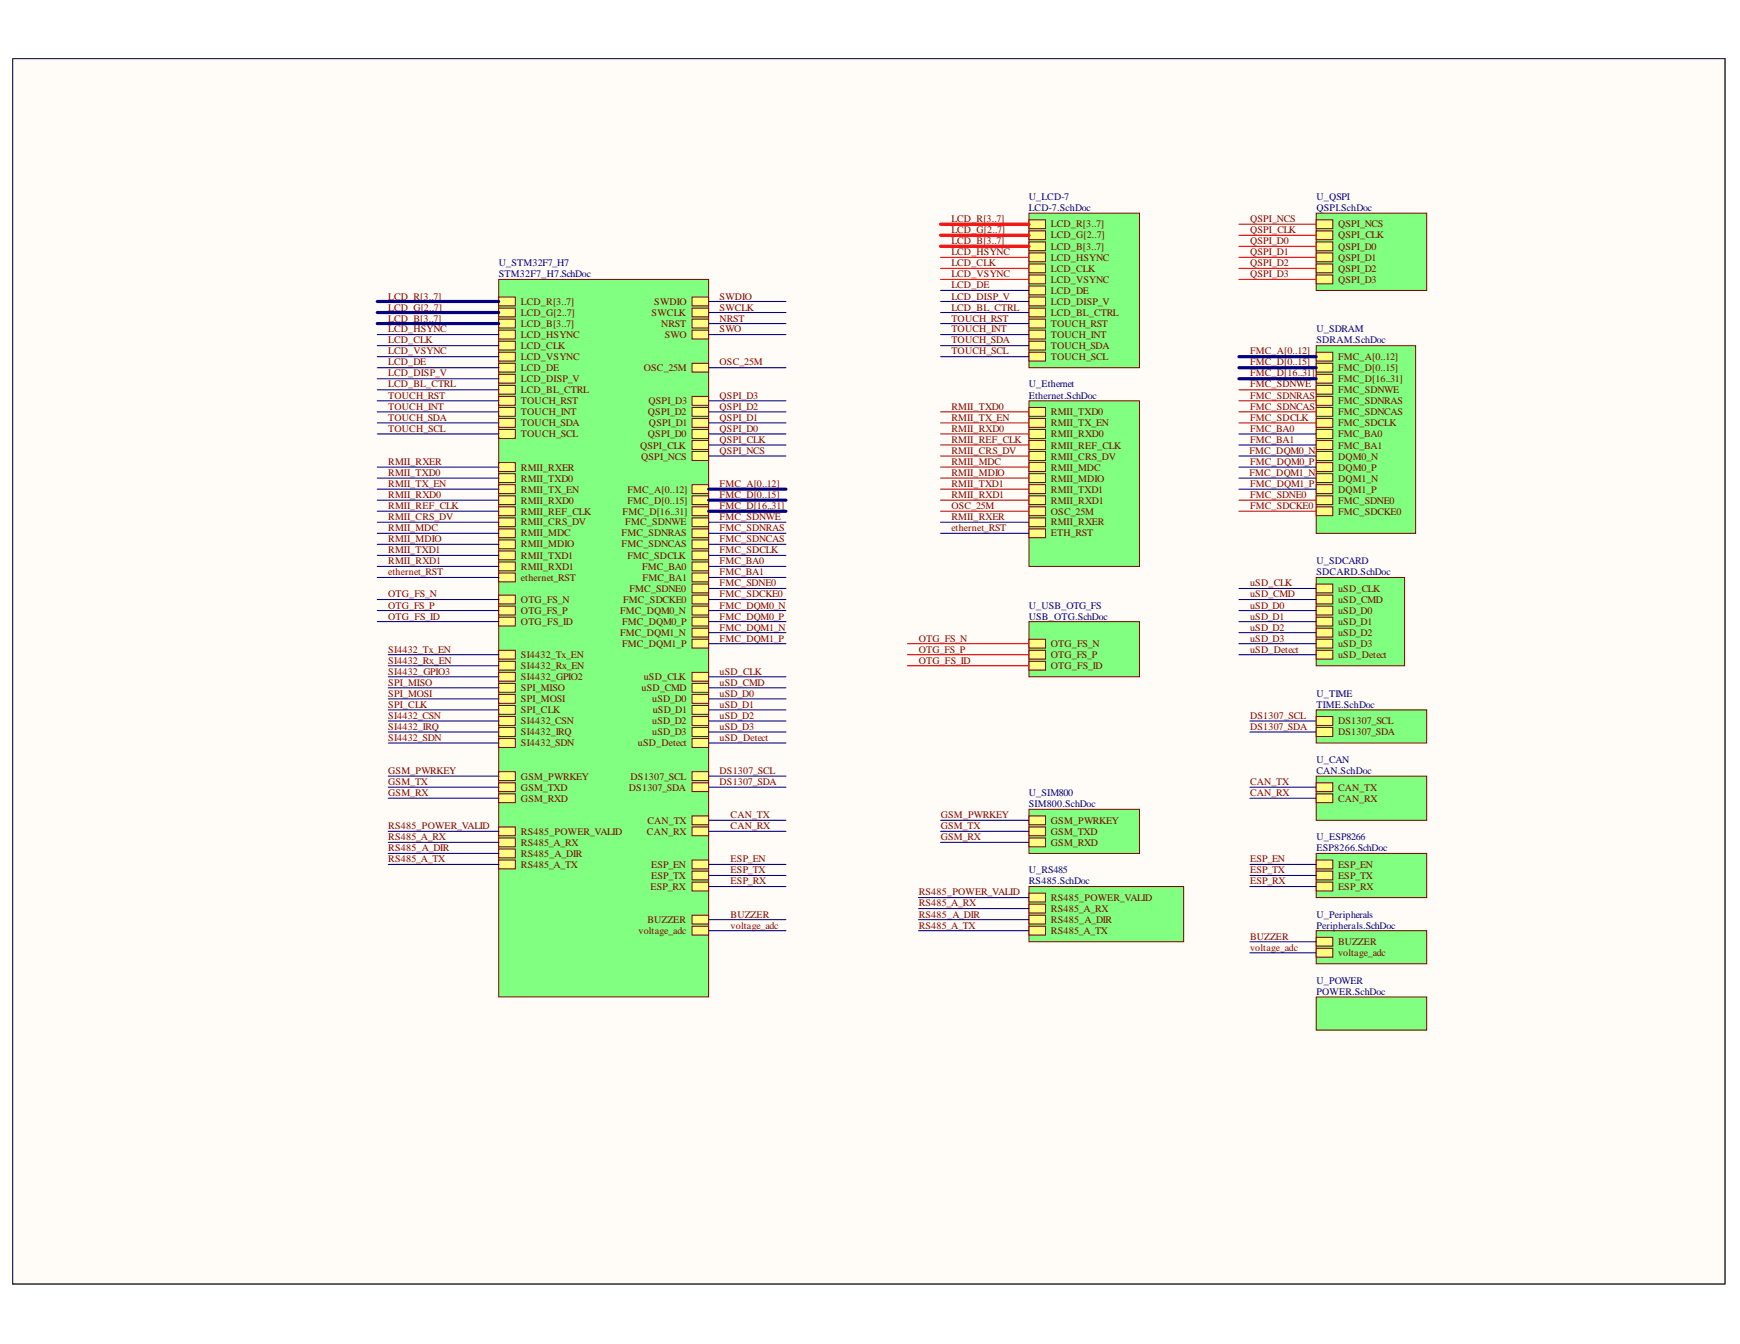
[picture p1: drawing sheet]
<svg xmlns="http://www.w3.org/2000/svg" width="279mm" height="216mm" viewBox="0 0 279 216" stroke-linecap="round" stroke-linejoin="round" font-family="sans-serif">
<defs><g id="words">
<g font-size="1.6" fill="#800000">
<text x="152.8" y="35.7">LCD_R[3..7]</text>
<text x="200.7" y="35.7">QSPI_NCS</text>
<text x="152.8" y="37.5">LCD_G[2..7]</text>
<text x="152.8" y="39.2">LCD_B[3..7]</text>
<text x="152.8" y="41">LCD_HSYNC</text>
<text x="168.7" y="36.5">LCD_R[3..7]</text>
<text x="168.7" y="40.1">LCD_B[3..7]</text>
<text x="168.7" y="38.3">LCD_G[2..7]</text>
<text x="168.7" y="41.9">LCD_HSYNC</text>
<text x="200.7" y="39.2">QSPI_D0</text>
<text x="200.7" y="41">QSPI_D1</text>
<text x="200.7" y="37.5">QSPI_CLK</text>
<text x="214.8" y="40.1">QSPI_D0</text>
<text x="214.8" y="41.9">QSPI_D1</text>
<text x="214.8" y="38.3">QSPI_CLK</text>
<text x="214.8" y="36.5">QSPI_NCS</text>
<text x="152.8" y="44.6">LCD_VSYNC</text>
<text x="152.8" y="42.8">LCD_CLK</text>
<text x="152.8" y="46.3">LCD_DE</text>
<text x="168.7" y="43.6">LCD_CLK</text>
<text x="168.7" y="45.4">LCD_VSYNC</text>
<text x="168.7" y="47.2">LCD_DE</text>
<text x="200.7" y="42.8">QSPI_D2</text>
<text x="200.7" y="44.6">QSPI_D3</text>
<text x="214.8" y="45.4">QSPI_D3</text>
<text x="214.8" y="43.6">QSPI_D2</text>
<text x="62.3" y="48.1">LCD_R[3..7]</text>
<text x="62.3" y="53.4">LCD_HSYNC</text>
<text x="62.3" y="49.9">LCD_G[2..7]</text>
<text x="62.3" y="51.7">LCD_B[3..7]</text>
<text x="83.7" y="49">LCD_R[3..7]</text>
<text x="83.7" y="52.5">LCD_B[3..7]</text>
<text x="83.7" y="50.7">LCD_G[2..7]</text>
<text x="104.6" y="50.7">SWCLK</text>
<text x="105.1" y="49">SWDIO</text>
<text x="106.2" y="52.5">NRST</text>
<text x="115.5" y="51.7">NRST</text>
<text x="115.5" y="49.9">SWCLK</text>
<text x="115.5" y="48.1">SWDIO</text>
<text x="115.5" y="53.4">SWO</text>
<text x="152.8" y="49.9">LCD_BL_CTRL</text>
<text x="152.8" y="53.4">TOUCH_INT</text>
<text x="152.8" y="48.1">LCD_DISP_V</text>
<text x="152.8" y="51.7">TOUCH_RST</text>
<text x="168.7" y="50.7">LCD_BL_CTRL</text>
<text x="168.7" y="49">LCD_DISP_V</text>
<text x="168.7" y="52.5">TOUCH_RST</text>
<text x="62.3" y="56.9">LCD_VSYNC</text>
<text x="62.3" y="55.1">LCD_CLK</text>
<text x="62.3" y="58.7">LCD_DE</text>
<text x="83.7" y="54.3">LCD_HSYNC</text>
<text x="83.7" y="56.1">LCD_CLK</text>
<text x="83.7" y="57.8">LCD_VSYNC</text>
<text x="83.7" y="59.6">LCD_DE</text>
<text x="103.4" y="59.6">OSC_25M</text>
<text x="106.7" y="54.3">SWO</text>
<text x="115.5" y="58.7">OSC_25M</text>
<text x="152.8" y="55.1">TOUCH_SDA</text>
<text x="152.8" y="56.9">TOUCH_SCL</text>
<text x="168.7" y="54.3">TOUCH_INT</text>
<text x="168.7" y="56.1">TOUCH_SDA</text>
<text x="168.7" y="57.8">TOUCH_SCL</text>
<text x="200.7" y="58.7">FMC_D[0..15]</text>
<text x="200.7" y="56.9">FMC_A[0..12]</text>
<text x="214.8" y="57.8">FMC_A[0..12]</text>
<text x="214.8" y="59.6">FMC_D[0..15]</text>
<text x="62.3" y="60.5">LCD_DISP_V</text>
<text x="62.3" y="62.2">LCD_BL_CTRL</text>
<text x="62.3" y="65.8">TOUCH_INT</text>
<text x="62.3" y="64">TOUCH_RST</text>
<text x="83.7" y="63.2">LCD_BL_CTRL</text>
<text x="83.7" y="61.4">LCD_DISP_V</text>
<text x="83.7" y="64.9">TOUCH_RST</text>
<text x="104.1" y="64.9">QSPI_D3</text>
<text x="115.5" y="65.8">QSPI_D2</text>
<text x="115.5" y="64">QSPI_D3</text>
<text x="152.8" y="65.8">RMII_TXD0</text>
<text x="200.7" y="64">FMC_SDNRAS</text>
<text x="200.7" y="65.8">FMC_SDNCAS</text>
<text x="200.7" y="62.2">FMC_SDNWE</text>
<text x="200.7" y="60.5">FMC_D[16..31]</text>
<text x="214.8" y="63.2">FMC_SDNWE</text>
<text x="214.8" y="64.9">FMC_SDNRAS</text>
<text x="214.8" y="61.4">FMC_D[16..31]</text>
<text x="62.3" y="67.6">TOUCH_SDA</text>
<text x="62.3" y="69.3">TOUCH_SCL</text>
<text x="83.7" y="66.7">TOUCH_INT</text>
<text x="83.7" y="68.5">TOUCH_SDA</text>
<text x="83.7" y="70.3">TOUCH_SCL</text>
<text x="104" y="70.3">QSPI_D0</text>
<text x="104" y="66.7">QSPI_D2</text>
<text x="104.2" y="68.5">QSPI_D1</text>
<text x="115.5" y="69.3">QSPI_D0</text>
<text x="115.5" y="67.6">QSPI_D1</text>
<text x="115.5" y="71.1">QSPI_CLK</text>
<text x="152.8" y="69.3">RMII_RXD0</text>
<text x="152.8" y="71.1">RMII_REF_CLK</text>
<text x="152.8" y="67.6">RMII_TX_EN</text>
<text x="168.7" y="66.7">RMII_TXD0</text>
<text x="168.7" y="68.5">RMII_TX_EN</text>
<text x="168.7" y="70.3">RMII_RXD0</text>
<text x="200.7" y="71.1">FMC_BA1</text>
<text x="200.7" y="69.3">FMC_BA0</text>
<text x="200.7" y="67.6">FMC_SDCLK</text>
<text x="214.8" y="66.7">FMC_SDNCAS</text>
<text x="214.8" y="68.5">FMC_SDCLK</text>
<text x="214.8" y="70.3">FMC_BA0</text>
<text x="62.3" y="76.4">RMII_TXD0</text>
<text x="62.3" y="74.7">RMII_RXER</text>
<text x="83.7" y="77.4">RMII_TXD0</text>
<text x="83.7" y="75.6">RMII_RXER</text>
<text x="102.8" y="72.1">QSPI_CLK</text>
<text x="102.9" y="73.8">QSPI_NCS</text>
<text x="115.5" y="72.9">QSPI_NCS</text>
<text x="152.8" y="76.4">RMII_MDIO</text>
<text x="152.8" y="74.7">RMII_MDC</text>
<text x="152.8" y="72.9">RMII_CRS_DV</text>
<text x="168.7" y="72.1">RMII_REF_CLK</text>
<text x="168.7" y="73.8">RMII_CRS_DV</text>
<text x="168.7" y="75.6">RMII_MDC</text>
<text x="168.7" y="77.4">RMII_MDIO</text>
<text x="200.6" y="72.9">FMC_DQM0_N</text>
<text x="200.6" y="76.4">FMC_DQM1_N</text>
<text x="200.7" y="74.7">FMC_DQM0_P</text>
<text x="214.8" y="72.1">FMC_BA1</text>
<text x="214.8" y="73.8">DQM0_N</text>
<text x="214.8" y="75.6">DQM0_P</text>
<text x="214.8" y="77.4">DQM1_N</text>
<text x="62.3" y="80">RMII_RXD0</text>
<text x="62.3" y="83.6">RMII_CRS_DV</text>
<text x="62.3" y="81.8">RMII_REF_CLK</text>
<text x="62.3" y="78.2">RMII_TX_EN</text>
<text x="83.7" y="79.2">RMII_TX_EN</text>
<text x="83.7" y="80.9">RMII_RXD0</text>
<text x="83.7" y="82.7">RMII_REF_CLK</text>
<text x="100" y="82.7">FMC_D[16..31]</text>
<text x="100.7" y="79.2">FMC_A[0..12]</text>
<text x="100.7" y="80.9">FMC_D[0..15]</text>
<text x="115.5" y="80">FMC_D[0..15]</text>
<text x="115.5" y="81.8">FMC_D[16..31]</text>
<text x="115.5" y="83.6">FMC_SDNWE</text>
<text x="115.5" y="78.2">FMC_A[0..12]</text>
<text x="152.8" y="81.8">OSC_25M</text>
<text x="152.8" y="83.6">RMII_RXER</text>
<text x="152.8" y="80">RMII_RXD1</text>
<text x="152.8" y="78.2">RMII_TXD1</text>
<text x="168.7" y="79.2">RMII_TXD1</text>
<text x="168.7" y="80.9">RMII_RXD1</text>
<text x="168.7" y="82.7">OSC_25M</text>
<text x="200.7" y="81.8">FMC_SDCKE0</text>
<text x="200.7" y="80">FMC_SDNE0</text>
<text x="200.7" y="78.2">FMC_DQM1_P</text>
<text x="214.8" y="80.9">FMC_SDNE0</text>
<text x="214.8" y="82.7">FMC_SDCKE0</text>
<text x="214.8" y="79.2">DQM1_P</text>
<text x="62.3" y="87.1">RMII_MDIO</text>
<text x="62.3" y="85.3">RMII_MDC</text>
<text x="62.3" y="88.9">RMII_TXD1</text>
<text x="83.7" y="84.4">RMII_CRS_DV</text>
<text x="83.7" y="86.2">RMII_MDC</text>
<text x="83.7" y="87.9">RMII_MDIO</text>
<text x="83.7" y="89.7">RMII_TXD1</text>
<text x="99.8" y="86.2">FMC_SDNRAS</text>
<text x="99.8" y="87.9">FMC_SDNCAS</text>
<text x="100.4" y="84.4">FMC_SDNWE</text>
<text x="100.7" y="89.7">FMC_SDCLK</text>
<text x="115.5" y="85.3">FMC_SDNRAS</text>
<text x="115.5" y="87.1">FMC_SDNCAS</text>
<text x="115.5" y="88.9">FMC_SDCLK</text>
<text x="152.8" y="85.3">ethernet_RST</text>
<text x="168.7" y="84.4">RMII_RXER</text>
<text x="168.7" y="86.2">ETH_RST</text>
<text x="62.3" y="90.7">RMII_RXD1</text>
<text x="62.3" y="96">OTG_FS_N</text>
<text x="62.3" y="92.4">ethernet_RST</text>
<text x="83.7" y="91.5">RMII_RXD1</text>
<text x="83.7" y="93.3">ethernet_RST</text>
<text x="101.1" y="95.1">FMC_SDNE0</text>
<text x="103.1" y="91.5">FMC_BA0</text>
<text x="103.2" y="93.3">FMC_BA1</text>
<text x="115.5" y="96">FMC_SDCKE0</text>
<text x="115.5" y="90.7">FMC_BA0</text>
<text x="115.5" y="92.4">FMC_BA1</text>
<text x="115.5" y="94.2">FMC_SDNE0</text>
<text x="200.7" y="94.2">uSD_CLK</text>
<text x="200.7" y="96">uSD_CMD</text>
<text x="214.8" y="95.1">uSD_CLK</text>
<text x="62.3" y="97.8">OTG_FS_P</text>
<text x="62.3" y="99.5">OTG_FS_ID</text>
<text x="83.7" y="96.8">OTG_FS_N</text>
<text x="83.7" y="98.6">OTG_FS_P</text>
<text x="83.7" y="100.4">OTG_FS_ID</text>
<text x="99.6" y="98.6">FMC_DQM0_N</text>
<text x="99.9" y="100.4">FMC_DQM0_P</text>
<text x="100.1" y="96.8">FMC_SDCKE0</text>
<text x="115.5" y="99.5">FMC_DQM0_P</text>
<text x="115.5" y="97.8">FMC_DQM0_N</text>
<text x="115.5" y="101.3">FMC_DQM1_N</text>
<text x="200.7" y="97.8">uSD_D0</text>
<text x="200.7" y="99.5">uSD_D1</text>
<text x="200.7" y="101.3">uSD_D2</text>
<text x="214.8" y="96.8">uSD_CMD</text>
<text x="214.8" y="98.6">uSD_D0</text>
<text x="214.8" y="100.4">uSD_D1</text>
<text x="62.3" y="104.9">SI4432_Tx_EN</text>
<text x="62.3" y="106.6">SI4432_Rx_EN</text>
<text x="83.7" y="107.5">SI4432_Rx_EN</text>
<text x="83.7" y="105.7">SI4432_Tx_EN</text>
<text x="99.6" y="102.2">FMC_DQM1_N</text>
<text x="99.9" y="103.9">FMC_DQM1_P</text>
<text x="115.5" y="103.1">FMC_DQM1_P</text>
<text x="147.5" y="103.1">OTG_FS_N</text>
<text x="147.5" y="104.9">OTG_FS_P</text>
<text x="147.5" y="106.6">OTG_FS_ID</text>
<text x="168.7" y="103.9">OTG_FS_N</text>
<text x="168.7" y="105.7">OTG_FS_P</text>
<text x="168.7" y="107.5">OTG_FS_ID</text>
<text x="200.7" y="103.1">uSD_D3</text>
<text x="200.7" y="104.9">uSD_Detect</text>
<text x="214.8" y="102.2">uSD_D2</text>
<text x="214.8" y="103.9">uSD_D3</text>
<text x="214.8" y="105.7">uSD_Detect</text>
<text x="62.3" y="108.4">SI4432_GPIO3</text>
<text x="62.3" y="110.2">SPI_MISO</text>
<text x="62.3" y="113.7">SPI_CLK</text>
<text x="62.3" y="112">SPI_MOSI</text>
<text x="83.7" y="112.8">SPI_MOSI</text>
<text x="83.7" y="111">SPI_MISO</text>
<text x="83.7" y="109.3">SI4432_GPIO2</text>
<text x="103" y="111">uSD_CMD</text>
<text x="103.4" y="109.3">uSD_CLK</text>
<text x="104.7" y="112.8">uSD_D0</text>
<text x="115.5" y="113.7">uSD_D1</text>
<text x="115.5" y="112">uSD_D0</text>
<text x="115.5" y="108.4">uSD_CLK</text>
<text x="115.5" y="110.2">uSD_CMD</text>
<text x="62.3" y="115.4">SI4432_CSN</text>
<text x="62.3" y="117.2">SI4432_IRQ</text>
<text x="62.3" y="119">SI4432_SDN</text>
<text x="83.7" y="119.9">SI4432_SDN</text>
<text x="83.7" y="116.4">SI4432_CSN</text>
<text x="83.7" y="118.1">SI4432_IRQ</text>
<text x="83.7" y="114.6">SPI_CLK</text>
<text x="102.4" y="119.9">uSD_Detect</text>
<text x="104.7" y="116.4">uSD_D2</text>
<text x="104.7" y="118.1">uSD_D3</text>
<text x="104.8" y="114.6">uSD_D1</text>
<text x="115.5" y="115.4">uSD_D2</text>
<text x="115.5" y="117.2">uSD_D3</text>
<text x="115.5" y="119">uSD_Detect</text>
<text x="200.7" y="115.4">DS1307_SCL</text>
<text x="200.7" y="117.2">DS1307_SDA</text>
<text x="214.8" y="116.4">DS1307_SCL</text>
<text x="214.8" y="118.1">DS1307_SDA</text>
<text x="62.3" y="124.3">GSM_PWRKEY</text>
<text x="83.7" y="125.2">GSM_PWRKEY</text>
<text x="101.2" y="125.2">DS1307_SCL</text>
<text x="115.5" y="124.3">DS1307_SCL</text>
<text x="62.3" y="126.1">GSM_TX</text>
<text x="62.3" y="127.9">GSM_RX</text>
<text x="83.7" y="128.8">GSM_RXD</text>
<text x="83.7" y="127">GSM_TXD</text>
<text x="101" y="127">DS1307_SDA</text>
<text x="115.5" y="126.1">DS1307_SDA</text>
<text x="117.3" y="131.4">CAN_TX</text>
<text x="151.1" y="131.4">GSM_PWRKEY</text>
<text x="200.7" y="126.1">CAN_TX</text>
<text x="200.7" y="127.9">CAN_RX</text>
<text x="214.8" y="127">CAN_TX</text>
<text x="214.8" y="128.8">CAN_RX</text>
<text x="62.3" y="133.2">RS485_POWER_VALID</text>
<text x="62.3" y="135">RS485_A_RX</text>
<text x="62.3" y="136.7">RS485_A_DIR</text>
<text x="83.7" y="137.7">RS485_A_DIR</text>
<text x="83.7" y="135.9">RS485_A_RX</text>
<text x="83.7" y="134.1">RS485_POWER_VALID</text>
<text x="103.9" y="134.1">CAN_RX</text>
<text x="104" y="132.3">CAN_TX</text>
<text x="117.3" y="133.2">CAN_RX</text>
<text x="151.1" y="133.2">GSM_TX</text>
<text x="151.1" y="135">GSM_RX</text>
<text x="168.7" y="132.3">GSM_PWRKEY</text>
<text x="168.7" y="134.1">GSM_TXD</text>
<text x="168.7" y="135.9">GSM_RXD</text>
<text x="62.3" y="138.5">RS485_A_TX</text>
<text x="83.7" y="139.4">RS485_A_TX</text>
<text x="104.5" y="142.9">ESP_RX</text>
<text x="104.5" y="139.4">ESP_EN</text>
<text x="104.5" y="141.2">ESP_TX</text>
<text x="117.3" y="138.5">ESP_EN</text>
<text x="117.3" y="140.3">ESP_TX</text>
<text x="117.3" y="142.1">ESP_RX</text>
<text x="147.5" y="143.8">RS485_POWER_VALID</text>
<text x="200.7" y="138.5">ESP_EN</text>
<text x="200.7" y="140.3">ESP_TX</text>
<text x="200.7" y="142.1">ESP_RX</text>
<text x="214.8" y="139.4">ESP_EN</text>
<text x="214.8" y="141.2">ESP_TX</text>
<text x="214.8" y="142.9">ESP_RX</text>
<text x="104" y="148.2">BUZZER</text>
<text x="117.3" y="147.4">BUZZER</text>
<text x="117.3" y="149.2">voltage_adc</text>
<text x="147.5" y="145.6">RS485_A_RX</text>
<text x="147.5" y="147.4">RS485_A_DIR</text>
<text x="147.5" y="149.2">RS485_A_TX</text>
<text x="168.7" y="144.7">RS485_POWER_VALID</text>
<text x="168.7" y="146.5">RS485_A_RX</text>
<text x="168.7" y="148.2">RS485_A_DIR</text>
<text x="102.5" y="150">voltage_adc</text>
<text x="168.7" y="150">RS485_A_TX</text>
<text x="200.7" y="150.9">BUZZER</text>
<text x="200.7" y="152.7">voltage_adc</text>
<text x="214.8" y="151.8">BUZZER</text>
<text x="214.8" y="153.6">voltage_adc</text>
</g>
<g font-size="1.6" fill="#000080">
<text x="165.2" y="32.1">U_LCD-7</text>
<text x="165.2" y="33.9">LCD-7.SchDoc</text>
<text x="211.4" y="32.1">U_QSPI</text>
<text x="211.4" y="33.9">QSPI.SchDoc</text>
<text x="80.1" y="42.8">U_STM32F7_H7</text>
<text x="80.1" y="44.6">STM32F7_H7.SchDoc</text>
<text x="211.4" y="53.4">U_SDRAM</text>
<text x="211.4" y="55.1">SDRAM.SchDoc</text>
<text x="165.2" y="62.2">U_Ethernet</text>
<text x="165.2" y="64">Ethernet.SchDoc</text>
<text x="211.4" y="90.7">U_SDCARD</text>
<text x="211.4" y="92.4">SDCARD.SchDoc</text>
<text x="165.2" y="97.8">U_USB_OTG_FS</text>
<text x="165.2" y="99.5">USB_OTG.SchDoc</text>
<text x="211.4" y="112">U_TIME</text>
<text x="211.4" y="113.7">TIME.SchDoc</text>
<text x="211.4" y="122.5">U_CAN</text>
<text x="211.4" y="124.3">CAN.SchDoc</text>
<text x="165.2" y="127.9">U_SIM800</text>
<text x="165.2" y="129.6">SIM800.SchDoc</text>
<text x="211.4" y="135">U_ESP8266</text>
<text x="211.4" y="136.7">ESP8266.SchDoc</text>
<text x="165.2" y="140.3">U_RS485</text>
<text x="165.2" y="142.1">RS485.SchDoc</text>
<text x="211.4" y="147.4">U_Peripherals</text>
<text x="211.4" y="149.2">Peripherals.SchDoc</text>
<text x="211.4" y="158">U_POWER</text>
<text x="211.4" y="159.8">POWER.SchDoc</text>
</g>
</g></defs>
<path d="M2 9.4h275v196.8h-275z" fill-rule="evenodd" fill="#fffcf8"/>
<path d="M2 9.4h275v196.8h-275z" fill="none" stroke="#000" stroke-width=".16"/>
<path d="M2 9.4h275v196.8h-275z" fill-rule="evenodd" fill="#fffcf8"/>
<path d="M2 9.4h275v196.8h-275z" fill="none" stroke="#000" stroke-width=".16"/>
<path d="M165.2 99.9h17.8v8.8h-17.8z" fill-rule="evenodd" fill="#80ff80"/>
<path d="M165.2 99.9h17.8v8.8h-17.8z" fill="none" stroke="#800000" stroke-width=".16"/>
<path d="M165.2 102.7h2.7v1.4h-2.7z" fill-rule="evenodd" fill="#ffff80"/>
<path d="M165.2 102.7h2.7v1.4h-2.7z" fill="none" stroke="#800000" stroke-width=".16"/>
<path d="M165.2 104.5h2.7v1.4h-2.7z" fill-rule="evenodd" fill="#ffff80"/>
<path d="M165.2 104.5h2.7v1.4h-2.7z" fill="none" stroke="#800000" stroke-width=".16"/>
<path d="M165.2 106.2h2.7v1.5h-2.7z" fill-rule="evenodd" fill="#ffff80"/>
<path d="M165.2 106.2h2.7v1.5h-2.7z" fill="none" stroke="#800000" stroke-width=".16"/>
<path d="M211.3 92.8h14.2v14.2h-14.2z" fill-rule="evenodd" fill="#80ff80"/>
<path d="M211.3 92.8h14.2v14.2h-14.2z" fill="none" stroke="#800000" stroke-width=".16"/>
<path d="M211.3 93.8h2.7v1.4h-2.7z" fill-rule="evenodd" fill="#ffff80"/>
<path d="M211.3 93.8h2.7v1.4h-2.7z" fill="none" stroke="#800000" stroke-width=".16"/>
<path d="M211.3 95.6h2.7v1.4h-2.7z" fill-rule="evenodd" fill="#ffff80"/>
<path d="M211.3 95.6h2.7v1.4h-2.7z" fill="none" stroke="#800000" stroke-width=".16"/>
<path d="M211.3 97.4h2.7v1.4h-2.7z" fill-rule="evenodd" fill="#ffff80"/>
<path d="M211.3 97.4h2.7v1.4h-2.7z" fill="none" stroke="#800000" stroke-width=".16"/>
<path d="M211.3 99.2h2.7v1.4h-2.7z" fill-rule="evenodd" fill="#ffff80"/>
<path d="M211.3 99.2h2.7v1.4h-2.7z" fill="none" stroke="#800000" stroke-width=".16"/>
<path d="M211.3 100.9h2.7v1.4h-2.7z" fill-rule="evenodd" fill="#ffff80"/>
<path d="M211.3 100.9h2.7v1.4h-2.7z" fill="none" stroke="#800000" stroke-width=".16"/>
<path d="M211.3 102.7h2.7v1.4h-2.7z" fill-rule="evenodd" fill="#ffff80"/>
<path d="M211.3 102.7h2.7v1.4h-2.7z" fill="none" stroke="#800000" stroke-width=".16"/>
<path d="M211.3 104.5h2.7v1.4h-2.7z" fill-rule="evenodd" fill="#ffff80"/>
<path d="M211.3 104.5h2.7v1.4h-2.7z" fill="none" stroke="#800000" stroke-width=".16"/>
<path d="M211.3 34.2h17.8v12.5h-17.8z" fill-rule="evenodd" fill="#80ff80"/>
<path d="M211.3 34.2h17.8v12.5h-17.8z" fill="none" stroke="#800000" stroke-width=".16"/>
<path d="M211.3 38.9h2.7v1.4h-2.7z" fill-rule="evenodd" fill="#ffff80"/>
<path d="M211.3 38.9h2.7v1.4h-2.7z" fill="none" stroke="#800000" stroke-width=".16"/>
<path d="M211.3 44.2h2.7v1.4h-2.7z" fill-rule="evenodd" fill="#ffff80"/>
<path d="M211.3 44.2h2.7v1.4h-2.7z" fill="none" stroke="#800000" stroke-width=".16"/>
<path d="M211.3 40.6h2.7v1.5h-2.7z" fill-rule="evenodd" fill="#ffff80"/>
<path d="M211.3 40.6h2.7v1.5h-2.7z" fill="none" stroke="#800000" stroke-width=".16"/>
<path d="M211.3 37.1h2.7v1.4h-2.7z" fill-rule="evenodd" fill="#ffff80"/>
<path d="M211.3 37.1h2.7v1.4h-2.7z" fill="none" stroke="#800000" stroke-width=".16"/>
<path d="M211.3 35.3h2.7v1.4h-2.7z" fill-rule="evenodd" fill="#ffff80"/>
<path d="M211.3 35.3h2.7v1.4h-2.7z" fill="none" stroke="#800000" stroke-width=".16"/>
<path d="M211.3 42.4h2.7v1.4h-2.7z" fill-rule="evenodd" fill="#ffff80"/>
<path d="M211.3 42.4h2.7v1.4h-2.7z" fill="none" stroke="#800000" stroke-width=".16"/>
<path d="M165.2 34.2h17.8v24.9h-17.8z" fill-rule="evenodd" fill="#80ff80"/>
<path d="M165.2 34.2h17.8v24.9h-17.8z" fill="none" stroke="#800000" stroke-width=".16"/>
<path d="M165.2 35.3h2.7v1.4h-2.7z" fill-rule="evenodd" fill="#ffff80"/>
<path d="M165.2 35.3h2.7v1.4h-2.7z" fill="none" stroke="#800000" stroke-width=".16"/>
<path d="M165.2 49.5h2.7v1.4h-2.7z" fill-rule="evenodd" fill="#ffff80"/>
<path d="M165.2 49.5h2.7v1.4h-2.7z" fill="none" stroke="#800000" stroke-width=".16"/>
<path d="M165.2 38.9h2.7v1.4h-2.7z" fill-rule="evenodd" fill="#ffff80"/>
<path d="M165.2 38.9h2.7v1.4h-2.7z" fill="none" stroke="#800000" stroke-width=".16"/>
<path d="M165.2 37.1h2.7v1.4h-2.7z" fill-rule="evenodd" fill="#ffff80"/>
<path d="M165.2 37.1h2.7v1.4h-2.7z" fill="none" stroke="#800000" stroke-width=".16"/>
<path d="M165.2 40.6h2.7v1.4h-2.7z" fill-rule="evenodd" fill="#ffff80"/>
<path d="M165.2 40.6h2.7v1.4h-2.7z" fill="none" stroke="#800000" stroke-width=".16"/>
<path d="M165.2 42.4h2.7v1.4h-2.7z" fill-rule="evenodd" fill="#ffff80"/>
<path d="M165.2 42.4h2.7v1.4h-2.7z" fill="none" stroke="#800000" stroke-width=".16"/>
<path d="M165.2 44.2h2.7v1.4h-2.7z" fill-rule="evenodd" fill="#ffff80"/>
<path d="M165.2 44.2h2.7v1.4h-2.7z" fill="none" stroke="#800000" stroke-width=".16"/>
<path d="M165.2 47.7h2.7v1.4h-2.7z" fill-rule="evenodd" fill="#ffff80"/>
<path d="M165.2 47.7h2.7v1.4h-2.7z" fill="none" stroke="#800000" stroke-width=".16"/>
<path d="M165.2 45.9h2.7v1.5h-2.7z" fill-rule="evenodd" fill="#ffff80"/>
<path d="M165.2 45.9h2.7v1.5h-2.7z" fill="none" stroke="#800000" stroke-width=".16"/>
<path d="M165.2 51.3h2.7v1.4h-2.7z" fill-rule="evenodd" fill="#ffff80"/>
<path d="M165.2 51.3h2.7v1.4h-2.7z" fill="none" stroke="#800000" stroke-width=".16"/>
<path d="M165.2 53h2.7v1.5h-2.7z" fill-rule="evenodd" fill="#ffff80"/>
<path d="M165.2 53h2.7v1.5h-2.7z" fill="none" stroke="#800000" stroke-width=".16"/>
<path d="M165.2 54.8h2.7v1.4h-2.7z" fill-rule="evenodd" fill="#ffff80"/>
<path d="M165.2 54.8h2.7v1.4h-2.7z" fill="none" stroke="#800000" stroke-width=".16"/>
<path d="M165.2 56.6h2.7v1.4h-2.7z" fill-rule="evenodd" fill="#ffff80"/>
<path d="M165.2 56.6h2.7v1.4h-2.7z" fill="none" stroke="#800000" stroke-width=".16"/>
<path d="M211.3 55.5h16v30.2h-16z" fill-rule="evenodd" fill="#80ff80"/>
<path d="M211.3 55.5h16v30.2h-16z" fill="none" stroke="#800000" stroke-width=".16"/>
<path d="M211.3 56.6h2.7v1.4h-2.7z" fill-rule="evenodd" fill="#ffff80"/>
<path d="M211.3 56.6h2.7v1.4h-2.7z" fill="none" stroke="#800000" stroke-width=".16"/>
<path d="M211.3 58.4h2.7v1.4h-2.7z" fill-rule="evenodd" fill="#ffff80"/>
<path d="M211.3 58.4h2.7v1.4h-2.7z" fill="none" stroke="#800000" stroke-width=".16"/>
<path d="M211.3 61.9h2.7v1.4h-2.7z" fill-rule="evenodd" fill="#ffff80"/>
<path d="M211.3 61.9h2.7v1.4h-2.7z" fill="none" stroke="#800000" stroke-width=".16"/>
<path d="M211.3 63.7h2.7v1.4h-2.7z" fill-rule="evenodd" fill="#ffff80"/>
<path d="M211.3 63.7h2.7v1.4h-2.7z" fill="none" stroke="#800000" stroke-width=".16"/>
<path d="M211.3 65.5h2.7v1.4h-2.7z" fill-rule="evenodd" fill="#ffff80"/>
<path d="M211.3 65.5h2.7v1.4h-2.7z" fill="none" stroke="#800000" stroke-width=".16"/>
<path d="M211.3 67.2h2.7v1.4h-2.7z" fill-rule="evenodd" fill="#ffff80"/>
<path d="M211.3 67.2h2.7v1.4h-2.7z" fill="none" stroke="#800000" stroke-width=".16"/>
<path d="M211.3 69h2.7v1.4h-2.7z" fill-rule="evenodd" fill="#ffff80"/>
<path d="M211.3 69h2.7v1.4h-2.7z" fill="none" stroke="#800000" stroke-width=".16"/>
<path d="M211.3 70.8h2.7v1.4h-2.7z" fill-rule="evenodd" fill="#ffff80"/>
<path d="M211.3 70.8h2.7v1.4h-2.7z" fill="none" stroke="#800000" stroke-width=".16"/>
<path d="M211.3 72.5h2.7v1.5h-2.7z" fill-rule="evenodd" fill="#ffff80"/>
<path d="M211.3 72.5h2.7v1.5h-2.7z" fill="none" stroke="#800000" stroke-width=".16"/>
<path d="M211.3 74.3h2.7v1.4h-2.7z" fill-rule="evenodd" fill="#ffff80"/>
<path d="M211.3 74.3h2.7v1.4h-2.7z" fill="none" stroke="#800000" stroke-width=".16"/>
<path d="M211.3 79.6h2.7v1.5h-2.7z" fill-rule="evenodd" fill="#ffff80"/>
<path d="M211.3 79.6h2.7v1.5h-2.7z" fill="none" stroke="#800000" stroke-width=".16"/>
<path d="M211.3 81.4h2.7v1.4h-2.7z" fill-rule="evenodd" fill="#ffff80"/>
<path d="M211.3 81.4h2.7v1.4h-2.7z" fill="none" stroke="#800000" stroke-width=".16"/>
<path d="M211.3 76.1h2.7v1.4h-2.7z" fill-rule="evenodd" fill="#ffff80"/>
<path d="M211.3 76.1h2.7v1.4h-2.7z" fill="none" stroke="#800000" stroke-width=".16"/>
<path d="M211.3 77.9h2.7v1.4h-2.7z" fill-rule="evenodd" fill="#ffff80"/>
<path d="M211.3 77.9h2.7v1.4h-2.7z" fill="none" stroke="#800000" stroke-width=".16"/>
<path d="M211.3 60.1h2.7v1.5h-2.7z" fill-rule="evenodd" fill="#ffff80"/>
<path d="M211.3 60.1h2.7v1.5h-2.7z" fill="none" stroke="#800000" stroke-width=".16"/>
<path d="M80.1 44.9h33.7v115.2h-33.7z" fill-rule="evenodd" fill="#80ff80"/>
<path d="M80.1 44.9h33.7v115.2h-33.7z" fill="none" stroke="#800000" stroke-width=".16"/>
<path d="M111.1 58.4h2.7v1.4h-2.7z" fill-rule="evenodd" fill="#ffff80"/>
<path d="M111.1 58.4h2.7v1.4h-2.7z" fill="none" stroke="#800000" stroke-width=".16"/>
<path d="M80.1 47.7h2.6v1.4h-2.6z" fill-rule="evenodd" fill="#ffff80"/>
<path d="M80.1 47.7h2.6v1.4h-2.6z" fill="none" stroke="#800000" stroke-width=".16"/>
<path d="M80.1 61.9h2.6v1.4h-2.6z" fill-rule="evenodd" fill="#ffff80"/>
<path d="M80.1 61.9h2.6v1.4h-2.6z" fill="none" stroke="#800000" stroke-width=".16"/>
<path d="M80.1 51.3h2.6v1.4h-2.6z" fill-rule="evenodd" fill="#ffff80"/>
<path d="M80.1 51.3h2.6v1.4h-2.6z" fill="none" stroke="#800000" stroke-width=".16"/>
<path d="M80.1 49.5h2.6v1.4h-2.6z" fill-rule="evenodd" fill="#ffff80"/>
<path d="M80.1 49.5h2.6v1.4h-2.6z" fill="none" stroke="#800000" stroke-width=".16"/>
<path d="M80.1 53h2.6v1.5h-2.6z" fill-rule="evenodd" fill="#ffff80"/>
<path d="M80.1 53h2.6v1.5h-2.6z" fill="none" stroke="#800000" stroke-width=".16"/>
<path d="M80.1 54.8h2.6v1.4h-2.6z" fill-rule="evenodd" fill="#ffff80"/>
<path d="M80.1 54.8h2.6v1.4h-2.6z" fill="none" stroke="#800000" stroke-width=".16"/>
<path d="M80.1 56.6h2.6v1.4h-2.6z" fill-rule="evenodd" fill="#ffff80"/>
<path d="M80.1 56.6h2.6v1.4h-2.6z" fill="none" stroke="#800000" stroke-width=".16"/>
<path d="M80.1 60.1h2.6v1.5h-2.6z" fill-rule="evenodd" fill="#ffff80"/>
<path d="M80.1 60.1h2.6v1.5h-2.6z" fill="none" stroke="#800000" stroke-width=".16"/>
<path d="M80.1 58.4h2.6v1.4h-2.6z" fill-rule="evenodd" fill="#ffff80"/>
<path d="M80.1 58.4h2.6v1.4h-2.6z" fill="none" stroke="#800000" stroke-width=".16"/>
<path d="M80.1 76.1h2.6v1.4h-2.6z" fill-rule="evenodd" fill="#ffff80"/>
<path d="M80.1 76.1h2.6v1.4h-2.6z" fill="none" stroke="#800000" stroke-width=".16"/>
<path d="M80.1 77.9h2.6v1.4h-2.6z" fill-rule="evenodd" fill="#ffff80"/>
<path d="M80.1 77.9h2.6v1.4h-2.6z" fill="none" stroke="#800000" stroke-width=".16"/>
<path d="M80.1 79.6h2.6v1.5h-2.6z" fill-rule="evenodd" fill="#ffff80"/>
<path d="M80.1 79.6h2.6v1.5h-2.6z" fill="none" stroke="#800000" stroke-width=".16"/>
<path d="M80.1 81.4h2.6v1.4h-2.6z" fill-rule="evenodd" fill="#ffff80"/>
<path d="M80.1 81.4h2.6v1.4h-2.6z" fill="none" stroke="#800000" stroke-width=".16"/>
<path d="M80.1 83.2h2.6v1.4h-2.6z" fill-rule="evenodd" fill="#ffff80"/>
<path d="M80.1 83.2h2.6v1.4h-2.6z" fill="none" stroke="#800000" stroke-width=".16"/>
<path d="M80.1 85h2.6v1.4h-2.6z" fill-rule="evenodd" fill="#ffff80"/>
<path d="M80.1 85h2.6v1.4h-2.6z" fill="none" stroke="#800000" stroke-width=".16"/>
<path d="M80.1 86.7h2.6v1.4h-2.6z" fill-rule="evenodd" fill="#ffff80"/>
<path d="M80.1 86.7h2.6v1.4h-2.6z" fill="none" stroke="#800000" stroke-width=".16"/>
<path d="M80.1 88.5h2.6v1.4h-2.6z" fill-rule="evenodd" fill="#ffff80"/>
<path d="M80.1 88.5h2.6v1.4h-2.6z" fill="none" stroke="#800000" stroke-width=".16"/>
<path d="M80.1 90.3h2.6v1.4h-2.6z" fill-rule="evenodd" fill="#ffff80"/>
<path d="M80.1 90.3h2.6v1.4h-2.6z" fill="none" stroke="#800000" stroke-width=".16"/>
<path d="M80.1 95.6h2.6v1.4h-2.6z" fill-rule="evenodd" fill="#ffff80"/>
<path d="M80.1 95.6h2.6v1.4h-2.6z" fill="none" stroke="#800000" stroke-width=".16"/>
<path d="M80.1 97.4h2.6v1.4h-2.6z" fill-rule="evenodd" fill="#ffff80"/>
<path d="M80.1 97.4h2.6v1.4h-2.6z" fill="none" stroke="#800000" stroke-width=".16"/>
<path d="M111.1 69h2.7v1.4h-2.7z" fill-rule="evenodd" fill="#ffff80"/>
<path d="M111.1 69h2.7v1.4h-2.7z" fill="none" stroke="#800000" stroke-width=".16"/>
<path d="M111.1 63.7h2.7v1.4h-2.7z" fill-rule="evenodd" fill="#ffff80"/>
<path d="M111.1 63.7h2.7v1.4h-2.7z" fill="none" stroke="#800000" stroke-width=".16"/>
<path d="M111.1 67.2h2.7v1.4h-2.7z" fill-rule="evenodd" fill="#ffff80"/>
<path d="M111.1 67.2h2.7v1.4h-2.7z" fill="none" stroke="#800000" stroke-width=".16"/>
<path d="M111.1 70.8h2.7v1.4h-2.7z" fill-rule="evenodd" fill="#ffff80"/>
<path d="M111.1 70.8h2.7v1.4h-2.7z" fill="none" stroke="#800000" stroke-width=".16"/>
<path d="M111.1 72.5h2.7v1.5h-2.7z" fill-rule="evenodd" fill="#ffff80"/>
<path d="M111.1 72.5h2.7v1.5h-2.7z" fill="none" stroke="#800000" stroke-width=".16"/>
<path d="M111.1 108h2.7v1.4h-2.7z" fill-rule="evenodd" fill="#ffff80"/>
<path d="M111.1 108h2.7v1.4h-2.7z" fill="none" stroke="#800000" stroke-width=".16"/>
<path d="M111.1 109.8h2.7v1.4h-2.7z" fill-rule="evenodd" fill="#ffff80"/>
<path d="M111.1 109.8h2.7v1.4h-2.7z" fill="none" stroke="#800000" stroke-width=".16"/>
<path d="M111.1 111.6h2.7v1.4h-2.7z" fill-rule="evenodd" fill="#ffff80"/>
<path d="M111.1 111.6h2.7v1.4h-2.7z" fill="none" stroke="#800000" stroke-width=".16"/>
<path d="M111.1 113.3h2.7v1.4h-2.7z" fill-rule="evenodd" fill="#ffff80"/>
<path d="M111.1 113.3h2.7v1.4h-2.7z" fill="none" stroke="#800000" stroke-width=".16"/>
<path d="M111.1 115.1h2.7v1.4h-2.7z" fill-rule="evenodd" fill="#ffff80"/>
<path d="M111.1 115.1h2.7v1.4h-2.7z" fill="none" stroke="#800000" stroke-width=".16"/>
<path d="M111.1 116.9h2.7v1.4h-2.7z" fill-rule="evenodd" fill="#ffff80"/>
<path d="M111.1 116.9h2.7v1.4h-2.7z" fill="none" stroke="#800000" stroke-width=".16"/>
<path d="M111.1 118.6h2.7v1.5h-2.7z" fill-rule="evenodd" fill="#ffff80"/>
<path d="M111.1 118.6h2.7v1.5h-2.7z" fill="none" stroke="#800000" stroke-width=".16"/>
<path d="M111.1 47.7h2.7v1.4h-2.7z" fill-rule="evenodd" fill="#ffff80"/>
<path d="M111.1 47.7h2.7v1.4h-2.7z" fill="none" stroke="#800000" stroke-width=".16"/>
<path d="M111.1 49.5h2.7v1.4h-2.7z" fill-rule="evenodd" fill="#ffff80"/>
<path d="M111.1 49.5h2.7v1.4h-2.7z" fill="none" stroke="#800000" stroke-width=".16"/>
<path d="M111.1 51.3h2.7v1.4h-2.7z" fill-rule="evenodd" fill="#ffff80"/>
<path d="M111.1 51.3h2.7v1.4h-2.7z" fill="none" stroke="#800000" stroke-width=".16"/>
<path d="M111.1 53h2.7v1.5h-2.7z" fill-rule="evenodd" fill="#ffff80"/>
<path d="M111.1 53h2.7v1.5h-2.7z" fill="none" stroke="#800000" stroke-width=".16"/>
<path d="M111.1 77.9h2.7v1.4h-2.7z" fill-rule="evenodd" fill="#ffff80"/>
<path d="M111.1 77.9h2.7v1.4h-2.7z" fill="none" stroke="#800000" stroke-width=".16"/>
<path d="M111.1 79.6h2.7v1.5h-2.7z" fill-rule="evenodd" fill="#ffff80"/>
<path d="M111.1 79.6h2.7v1.5h-2.7z" fill="none" stroke="#800000" stroke-width=".16"/>
<path d="M111.1 83.2h2.7v1.4h-2.7z" fill-rule="evenodd" fill="#ffff80"/>
<path d="M111.1 83.2h2.7v1.4h-2.7z" fill="none" stroke="#800000" stroke-width=".16"/>
<path d="M111.1 85h2.7v1.4h-2.7z" fill-rule="evenodd" fill="#ffff80"/>
<path d="M111.1 85h2.7v1.4h-2.7z" fill="none" stroke="#800000" stroke-width=".16"/>
<path d="M111.1 86.7h2.7v1.4h-2.7z" fill-rule="evenodd" fill="#ffff80"/>
<path d="M111.1 86.7h2.7v1.4h-2.7z" fill="none" stroke="#800000" stroke-width=".16"/>
<path d="M111.1 88.5h2.7v1.4h-2.7z" fill-rule="evenodd" fill="#ffff80"/>
<path d="M111.1 88.5h2.7v1.4h-2.7z" fill="none" stroke="#800000" stroke-width=".16"/>
<path d="M111.1 90.3h2.7v1.4h-2.7z" fill-rule="evenodd" fill="#ffff80"/>
<path d="M111.1 90.3h2.7v1.4h-2.7z" fill="none" stroke="#800000" stroke-width=".16"/>
<path d="M111.1 92.1h2.7v1.4h-2.7z" fill-rule="evenodd" fill="#ffff80"/>
<path d="M111.1 92.1h2.7v1.4h-2.7z" fill="none" stroke="#800000" stroke-width=".16"/>
<path d="M111.1 93.8h2.7v1.4h-2.7z" fill-rule="evenodd" fill="#ffff80"/>
<path d="M111.1 93.8h2.7v1.4h-2.7z" fill="none" stroke="#800000" stroke-width=".16"/>
<path d="M111.1 95.6h2.7v1.4h-2.7z" fill-rule="evenodd" fill="#ffff80"/>
<path d="M111.1 95.6h2.7v1.4h-2.7z" fill="none" stroke="#800000" stroke-width=".16"/>
<path d="M111.1 97.4h2.7v1.4h-2.7z" fill-rule="evenodd" fill="#ffff80"/>
<path d="M111.1 97.4h2.7v1.4h-2.7z" fill="none" stroke="#800000" stroke-width=".16"/>
<path d="M111.1 99.1h2.7v1.5h-2.7z" fill-rule="evenodd" fill="#ffff80"/>
<path d="M111.1 99.1h2.7v1.5h-2.7z" fill="none" stroke="#800000" stroke-width=".16"/>
<path d="M111.1 65.5h2.7v1.4h-2.7z" fill-rule="evenodd" fill="#ffff80"/>
<path d="M111.1 65.5h2.7v1.4h-2.7z" fill="none" stroke="#800000" stroke-width=".16"/>
<path d="M80.1 74.3h2.6v1.4h-2.6z" fill-rule="evenodd" fill="#ffff80"/>
<path d="M80.1 74.3h2.6v1.4h-2.6z" fill="none" stroke="#800000" stroke-width=".16"/>
<path d="M111.1 100.9h2.7v1.4h-2.7z" fill-rule="evenodd" fill="#ffff80"/>
<path d="M111.1 100.9h2.7v1.4h-2.7z" fill="none" stroke="#800000" stroke-width=".16"/>
<path d="M111.1 102.7h2.7v1.4h-2.7z" fill-rule="evenodd" fill="#ffff80"/>
<path d="M111.1 102.7h2.7v1.4h-2.7z" fill="none" stroke="#800000" stroke-width=".16"/>
<path d="M111.1 81.4h2.7v1.4h-2.7z" fill-rule="evenodd" fill="#ffff80"/>
<path d="M111.1 81.4h2.7v1.4h-2.7z" fill="none" stroke="#800000" stroke-width=".16"/>
<path d="M80.1 63.7h2.6v1.4h-2.6z" fill-rule="evenodd" fill="#ffff80"/>
<path d="M80.1 63.7h2.6v1.4h-2.6z" fill="none" stroke="#800000" stroke-width=".16"/>
<path d="M80.1 65.5h2.6v1.4h-2.6z" fill-rule="evenodd" fill="#ffff80"/>
<path d="M80.1 65.5h2.6v1.4h-2.6z" fill="none" stroke="#800000" stroke-width=".16"/>
<path d="M80.1 67.2h2.6v1.4h-2.6z" fill-rule="evenodd" fill="#ffff80"/>
<path d="M80.1 67.2h2.6v1.4h-2.6z" fill="none" stroke="#800000" stroke-width=".16"/>
<path d="M80.1 69h2.6v1.4h-2.6z" fill-rule="evenodd" fill="#ffff80"/>
<path d="M80.1 69h2.6v1.4h-2.6z" fill="none" stroke="#800000" stroke-width=".16"/>
<path d="M111.1 124h2.7v1.4h-2.7z" fill-rule="evenodd" fill="#ffff80"/>
<path d="M111.1 124h2.7v1.4h-2.7z" fill="none" stroke="#800000" stroke-width=".16"/>
<path d="M111.1 125.7h2.7v1.5h-2.7z" fill-rule="evenodd" fill="#ffff80"/>
<path d="M111.1 125.7h2.7v1.5h-2.7z" fill="none" stroke="#800000" stroke-width=".16"/>
<path d="M80.1 118.6h2.6v1.5h-2.6z" fill-rule="evenodd" fill="#ffff80"/>
<path d="M80.1 118.6h2.6v1.5h-2.6z" fill="none" stroke="#800000" stroke-width=".16"/>
<path d="M80.1 115.1h2.6v1.4h-2.6z" fill-rule="evenodd" fill="#ffff80"/>
<path d="M80.1 115.1h2.6v1.4h-2.6z" fill="none" stroke="#800000" stroke-width=".16"/>
<path d="M80.1 116.9h2.6v1.4h-2.6z" fill-rule="evenodd" fill="#ffff80"/>
<path d="M80.1 116.9h2.6v1.4h-2.6z" fill="none" stroke="#800000" stroke-width=".16"/>
<path d="M80.1 113.3h2.6v1.4h-2.6z" fill-rule="evenodd" fill="#ffff80"/>
<path d="M80.1 113.3h2.6v1.4h-2.6z" fill="none" stroke="#800000" stroke-width=".16"/>
<path d="M80.1 111.6h2.6v1.4h-2.6z" fill-rule="evenodd" fill="#ffff80"/>
<path d="M80.1 111.6h2.6v1.4h-2.6z" fill="none" stroke="#800000" stroke-width=".16"/>
<path d="M80.1 109.8h2.6v1.4h-2.6z" fill-rule="evenodd" fill="#ffff80"/>
<path d="M80.1 109.8h2.6v1.4h-2.6z" fill="none" stroke="#800000" stroke-width=".16"/>
<path d="M80.1 108h2.6v1.4h-2.6z" fill-rule="evenodd" fill="#ffff80"/>
<path d="M80.1 108h2.6v1.4h-2.6z" fill="none" stroke="#800000" stroke-width=".16"/>
<path d="M80.1 106.2h2.6v1.5h-2.6z" fill-rule="evenodd" fill="#ffff80"/>
<path d="M80.1 106.2h2.6v1.5h-2.6z" fill="none" stroke="#800000" stroke-width=".16"/>
<path d="M80.1 104.5h2.6v1.4h-2.6z" fill-rule="evenodd" fill="#ffff80"/>
<path d="M80.1 104.5h2.6v1.4h-2.6z" fill="none" stroke="#800000" stroke-width=".16"/>
<path d="M80.1 127.5h2.6v1.4h-2.6z" fill-rule="evenodd" fill="#ffff80"/>
<path d="M80.1 127.5h2.6v1.4h-2.6z" fill="none" stroke="#800000" stroke-width=".16"/>
<path d="M80.1 125.7h2.6v1.5h-2.6z" fill-rule="evenodd" fill="#ffff80"/>
<path d="M80.1 125.7h2.6v1.5h-2.6z" fill="none" stroke="#800000" stroke-width=".16"/>
<path d="M80.1 124h2.6v1.4h-2.6z" fill-rule="evenodd" fill="#ffff80"/>
<path d="M80.1 124h2.6v1.4h-2.6z" fill="none" stroke="#800000" stroke-width=".16"/>
<path d="M80.1 138.2h2.6v1.4h-2.6z" fill-rule="evenodd" fill="#ffff80"/>
<path d="M80.1 138.2h2.6v1.4h-2.6z" fill="none" stroke="#800000" stroke-width=".16"/>
<path d="M80.1 136.4h2.6v1.4h-2.6z" fill-rule="evenodd" fill="#ffff80"/>
<path d="M80.1 136.4h2.6v1.4h-2.6z" fill="none" stroke="#800000" stroke-width=".16"/>
<path d="M80.1 134.6h2.6v1.4h-2.6z" fill-rule="evenodd" fill="#ffff80"/>
<path d="M80.1 134.6h2.6v1.4h-2.6z" fill="none" stroke="#800000" stroke-width=".16"/>
<path d="M80.1 132.8h2.6v1.5h-2.6z" fill-rule="evenodd" fill="#ffff80"/>
<path d="M80.1 132.8h2.6v1.5h-2.6z" fill="none" stroke="#800000" stroke-width=".16"/>
<path d="M111.1 132.8h2.7v1.5h-2.7z" fill-rule="evenodd" fill="#ffff80"/>
<path d="M111.1 132.8h2.7v1.5h-2.7z" fill="none" stroke="#800000" stroke-width=".16"/>
<path d="M111.1 131.1h2.7v1.4h-2.7z" fill-rule="evenodd" fill="#ffff80"/>
<path d="M111.1 131.1h2.7v1.4h-2.7z" fill="none" stroke="#800000" stroke-width=".16"/>
<path d="M111.1 138.2h2.7v1.4h-2.7z" fill-rule="evenodd" fill="#ffff80"/>
<path d="M111.1 138.2h2.7v1.4h-2.7z" fill="none" stroke="#800000" stroke-width=".16"/>
<path d="M111.1 139.9h2.7v1.4h-2.7z" fill-rule="evenodd" fill="#ffff80"/>
<path d="M111.1 139.9h2.7v1.4h-2.7z" fill="none" stroke="#800000" stroke-width=".16"/>
<path d="M111.1 141.7h2.7v1.4h-2.7z" fill-rule="evenodd" fill="#ffff80"/>
<path d="M111.1 141.7h2.7v1.4h-2.7z" fill="none" stroke="#800000" stroke-width=".16"/>
<path d="M111.1 147h2.7v1.4h-2.7z" fill-rule="evenodd" fill="#ffff80"/>
<path d="M111.1 147h2.7v1.4h-2.7z" fill="none" stroke="#800000" stroke-width=".16"/>
<path d="M111.1 148.8h2.7v1.4h-2.7z" fill-rule="evenodd" fill="#ffff80"/>
<path d="M111.1 148.8h2.7v1.4h-2.7z" fill="none" stroke="#800000" stroke-width=".16"/>
<path d="M80.1 92.1h2.6v1.4h-2.6z" fill-rule="evenodd" fill="#ffff80"/>
<path d="M80.1 92.1h2.6v1.4h-2.6z" fill="none" stroke="#800000" stroke-width=".16"/>
<path d="M80.1 99.1h2.6v1.5h-2.6z" fill-rule="evenodd" fill="#ffff80"/>
<path d="M80.1 99.1h2.6v1.5h-2.6z" fill="none" stroke="#800000" stroke-width=".16"/>
<path d="M165.2 64.4h17.8v26.6h-17.8z" fill-rule="evenodd" fill="#80ff80"/>
<path d="M165.2 64.4h17.8v26.6h-17.8z" fill="none" stroke="#800000" stroke-width=".16"/>
<path d="M165.2 65.5h2.7v1.4h-2.7z" fill-rule="evenodd" fill="#ffff80"/>
<path d="M165.2 65.5h2.7v1.4h-2.7z" fill="none" stroke="#800000" stroke-width=".16"/>
<path d="M165.2 67.2h2.7v1.4h-2.7z" fill-rule="evenodd" fill="#ffff80"/>
<path d="M165.2 67.2h2.7v1.4h-2.7z" fill="none" stroke="#800000" stroke-width=".16"/>
<path d="M165.2 69h2.7v1.4h-2.7z" fill-rule="evenodd" fill="#ffff80"/>
<path d="M165.2 69h2.7v1.4h-2.7z" fill="none" stroke="#800000" stroke-width=".16"/>
<path d="M165.2 70.8h2.7v1.4h-2.7z" fill-rule="evenodd" fill="#ffff80"/>
<path d="M165.2 70.8h2.7v1.4h-2.7z" fill="none" stroke="#800000" stroke-width=".16"/>
<path d="M165.2 72.5h2.7v1.5h-2.7z" fill-rule="evenodd" fill="#ffff80"/>
<path d="M165.2 72.5h2.7v1.5h-2.7z" fill="none" stroke="#800000" stroke-width=".16"/>
<path d="M165.2 74.3h2.7v1.4h-2.7z" fill-rule="evenodd" fill="#ffff80"/>
<path d="M165.2 74.3h2.7v1.4h-2.7z" fill="none" stroke="#800000" stroke-width=".16"/>
<path d="M165.2 76.1h2.7v1.4h-2.7z" fill-rule="evenodd" fill="#ffff80"/>
<path d="M165.2 76.1h2.7v1.4h-2.7z" fill="none" stroke="#800000" stroke-width=".16"/>
<path d="M165.2 77.9h2.7v1.4h-2.7z" fill-rule="evenodd" fill="#ffff80"/>
<path d="M165.2 77.9h2.7v1.4h-2.7z" fill="none" stroke="#800000" stroke-width=".16"/>
<path d="M165.2 79.6h2.7v1.5h-2.7z" fill-rule="evenodd" fill="#ffff80"/>
<path d="M165.2 79.6h2.7v1.5h-2.7z" fill="none" stroke="#800000" stroke-width=".16"/>
<path d="M165.2 81.4h2.7v1.4h-2.7z" fill-rule="evenodd" fill="#ffff80"/>
<path d="M165.2 81.4h2.7v1.4h-2.7z" fill="none" stroke="#800000" stroke-width=".16"/>
<path d="M165.2 83.2h2.7v1.4h-2.7z" fill-rule="evenodd" fill="#ffff80"/>
<path d="M165.2 83.2h2.7v1.4h-2.7z" fill="none" stroke="#800000" stroke-width=".16"/>
<path d="M165.2 85h2.7v1.4h-2.7z" fill-rule="evenodd" fill="#ffff80"/>
<path d="M165.2 85h2.7v1.4h-2.7z" fill="none" stroke="#800000" stroke-width=".16"/>
<path d="M165.2 130h17.8v7.1h-17.8z" fill-rule="evenodd" fill="#80ff80"/>
<path d="M165.2 130h17.8v7.1h-17.8z" fill="none" stroke="#800000" stroke-width=".16"/>
<path d="M165.2 131.1h2.7v1.4h-2.7z" fill-rule="evenodd" fill="#ffff80"/>
<path d="M165.2 131.1h2.7v1.4h-2.7z" fill="none" stroke="#800000" stroke-width=".16"/>
<path d="M165.2 132.8h2.7v1.5h-2.7z" fill-rule="evenodd" fill="#ffff80"/>
<path d="M165.2 132.8h2.7v1.5h-2.7z" fill="none" stroke="#800000" stroke-width=".16"/>
<path d="M165.2 134.6h2.7v1.4h-2.7z" fill-rule="evenodd" fill="#ffff80"/>
<path d="M165.2 134.6h2.7v1.4h-2.7z" fill="none" stroke="#800000" stroke-width=".16"/>
<path d="M165.2 142.4h24.9v8.9h-24.9z" fill-rule="evenodd" fill="#80ff80"/>
<path d="M165.2 142.4h24.9v8.9h-24.9z" fill="none" stroke="#800000" stroke-width=".16"/>
<path d="M165.2 143.5h2.7v1.4h-2.7z" fill-rule="evenodd" fill="#ffff80"/>
<path d="M165.2 143.5h2.7v1.4h-2.7z" fill="none" stroke="#800000" stroke-width=".16"/>
<path d="M165.2 145.2h2.7v1.5h-2.7z" fill-rule="evenodd" fill="#ffff80"/>
<path d="M165.2 145.2h2.7v1.5h-2.7z" fill="none" stroke="#800000" stroke-width=".16"/>
<path d="M165.2 147h2.7v1.4h-2.7z" fill-rule="evenodd" fill="#ffff80"/>
<path d="M165.2 147h2.7v1.4h-2.7z" fill="none" stroke="#800000" stroke-width=".16"/>
<path d="M165.2 148.8h2.7v1.4h-2.7z" fill-rule="evenodd" fill="#ffff80"/>
<path d="M165.2 148.8h2.7v1.4h-2.7z" fill="none" stroke="#800000" stroke-width=".16"/>
<path d="M211.3 160.2h17.8v5.3h-17.8z" fill-rule="evenodd" fill="#80ff80"/>
<path d="M211.3 160.2h17.8v5.3h-17.8z" fill="none" stroke="#800000" stroke-width=".16"/>
<path d="M211.3 114h17.8v5.4h-17.8z" fill-rule="evenodd" fill="#80ff80"/>
<path d="M211.3 114h17.8v5.4h-17.8z" fill="none" stroke="#800000" stroke-width=".16"/>
<path d="M211.3 115.1h2.7v1.4h-2.7z" fill-rule="evenodd" fill="#ffff80"/>
<path d="M211.3 115.1h2.7v1.4h-2.7z" fill="none" stroke="#800000" stroke-width=".16"/>
<path d="M211.3 116.9h2.7v1.4h-2.7z" fill-rule="evenodd" fill="#ffff80"/>
<path d="M211.3 116.9h2.7v1.4h-2.7z" fill="none" stroke="#800000" stroke-width=".16"/>
<path d="M211.3 149.5h17.8v5.3h-17.8z" fill-rule="evenodd" fill="#80ff80"/>
<path d="M211.3 149.5h17.8v5.3h-17.8z" fill="none" stroke="#800000" stroke-width=".16"/>
<path d="M211.3 150.6h2.7v1.4h-2.7z" fill-rule="evenodd" fill="#ffff80"/>
<path d="M211.3 150.6h2.7v1.4h-2.7z" fill="none" stroke="#800000" stroke-width=".16"/>
<path d="M211.3 152.3h2.7v1.5h-2.7z" fill-rule="evenodd" fill="#ffff80"/>
<path d="M211.3 152.3h2.7v1.5h-2.7z" fill="none" stroke="#800000" stroke-width=".16"/>
<path d="M211.3 137.1h17.8v7.1h-17.8z" fill-rule="evenodd" fill="#80ff80"/>
<path d="M211.3 137.1h17.8v7.1h-17.8z" fill="none" stroke="#800000" stroke-width=".16"/>
<path d="M211.3 138.2h2.7v1.4h-2.7z" fill-rule="evenodd" fill="#ffff80"/>
<path d="M211.3 138.2h2.7v1.4h-2.7z" fill="none" stroke="#800000" stroke-width=".16"/>
<path d="M211.3 139.9h2.7v1.4h-2.7z" fill-rule="evenodd" fill="#ffff80"/>
<path d="M211.3 139.9h2.7v1.4h-2.7z" fill="none" stroke="#800000" stroke-width=".16"/>
<path d="M211.3 141.7h2.7v1.4h-2.7z" fill-rule="evenodd" fill="#ffff80"/>
<path d="M211.3 141.7h2.7v1.4h-2.7z" fill="none" stroke="#800000" stroke-width=".16"/>
<path d="M211.3 124.7h17.8v7.1h-17.8z" fill-rule="evenodd" fill="#80ff80"/>
<path d="M211.3 124.7h17.8v7.1h-17.8z" fill="none" stroke="#800000" stroke-width=".16"/>
<path d="M211.3 125.7h2.7v1.5h-2.7z" fill-rule="evenodd" fill="#ffff80"/>
<path d="M211.3 125.7h2.7v1.5h-2.7z" fill="none" stroke="#800000" stroke-width=".16"/>
<path d="M211.3 127.5h2.7v1.4h-2.7z" fill-rule="evenodd" fill="#ffff80"/>
<path d="M211.3 127.5h2.7v1.4h-2.7z" fill="none" stroke="#800000" stroke-width=".16"/>
<g fill="none" stroke="#000080" stroke-width=".17">
<path d="M60.6 59.1h19.5M60.6 53.7h19.5M60.6 55.5h19.5M60.6 57.3h19.5M113.8 59.1h12.4M113.8 52h12.4M113.8 53.7h12.4M113.8 48.4h12.4M113.8 50.2h12.4M151 52h14.2M151 53.7h14.2M151 48.4h14.2"/>
<path d="M151 50.2h14.2M151 55.5h14.2M151 57.3h14.2M151 46.7h14.2M60.6 75h19.5M60.6 76.8h19.5M60.6 64.4h19.5M60.6 66.2h19.5M60.6 67.9h19.5M60.6 69.7h19.5M60.6 62.6h19.5M60.6 60.8h19.5"/>
<path d="M60.6 78.6h19.5M113.8 71.5h12.4M113.8 73.3h12.4M113.8 64.4h12.4M113.8 66.2h12.4M113.8 67.9h12.4M113.8 69.7h12.4M198.9 69.7h12.4M198.9 71.5h12.4M198.9 73.3h12.4M198.9 75h12.4M198.9 76.8h12.4"/>
<path d="M198.9 78.6h12.4M60.6 96.3h19.5M60.6 98.1h19.5M60.6 83.9h19.5M60.6 85.7h19.5M60.6 87.4h19.5M60.6 89.2h19.5M60.6 91h19.5M60.6 92.8h19.5M60.6 99.9h19.5M60.6 80.3h19.5M60.6 82.1h19.5"/>
<path d="M113.8 94.5h12.4M113.8 96.3h12.4M113.8 98.1h12.4M113.8 83.9h12.4M113.8 85.7h12.4M113.8 87.4h12.4M113.8 89.2h12.4M113.8 91h12.4M113.8 92.8h12.4M113.8 99.9h12.4M151 83.9h14.2M151 85.7h14.2"/>
<path d="M198.9 94.5h12.4M198.9 96.3h12.4M198.9 98.1h12.4M198.9 99.9h12.4M62.3 105.2h17.8M62.3 115.8h17.8M62.3 117.6h17.8M62.3 108.7h17.8M62.3 110.5h17.8M62.3 112.3h17.8M62.3 114h17.8M62.3 119.4h17.8"/>
<path d="M62.3 106.9h17.8M113.8 101.6h12.4M113.8 103.4h12.4M113.8 115.8h12.4M113.8 117.6h12.4M113.8 108.7h12.4M113.8 110.5h12.4M113.8 112.3h12.4M113.8 114h12.4M113.8 119.4h12.4M198.9 101.6h12.4M198.9 103.4h12.4"/>
<path d="M198.9 105.2h12.4M200.7 115.8h10.6M200.7 117.6h10.6M62.3 133.5h17.8M62.3 135.3h17.8M62.3 138.9h17.8M62.3 124.7h17.8M62.3 126.5h17.8M62.3 128.2h17.8M62.3 137.1h17.8M113.8 131.8h12.4M113.8 133.5h12.4"/>
<path d="M113.8 138.9h12.4M113.8 124.7h12.4M113.8 126.5h12.4M151 131.8h14.2M151 133.5h14.2M151 135.3h14.2M200.7 138.9h10.6M200.7 126.5h10.6M200.7 128.2h10.6M113.8 147.7h12.4M113.8 140.6h12.4M113.8 142.4h12.4"/>
<path d="M113.8 149.5h12.4M147.5 144.2h17.7M147.5 146h17.7M147.5 147.7h17.7M147.5 149.5h17.7M200.7 151.3h10.6M200.7 140.6h10.6M200.7 142.4h10.6M200.7 153.1h10.6"/>
</g>
<g fill="none" stroke="#f00" stroke-width=".17">
<path d="M198.9 36h12.4M198.9 37.8h12.4M198.9 39.6h12.4M151 41.3h14.2M151 43.1h14.2M151 44.9h14.2M198.9 41.3h12.4M198.9 43.1h12.4M198.9 44.9h12.4M151 66.2h14.2M151 67.9h14.2M151 69.7h14.2"/>
<path d="M151 71.5h14.2M151 73.3h14.2M151 75h14.2M151 76.8h14.2M151 78.6h14.2M198.9 64.4h12.4M198.9 62.6h12.4M198.9 66.2h12.4M198.9 67.9h12.4M151 82.1h14.2M151 80.3h14.2M198.9 82.1h12.4"/>
<path d="M198.9 80.3h12.4M145.7 103.4h19.5M145.7 105.2h19.5M145.7 106.9h19.5"/>
</g>
<path d="M151 36h14.2M151 37.8h14.2M151 39.6h14.2" fill="none" stroke="#f00" stroke-width=".51"/>
<path d="M60.6 48.4h19.5M60.6 50.2h19.5M60.6 52h19.5M198.9 57.3h12.4M198.9 59.1h12.4M113.8 78.6h12.4M198.9 60.8h12.4M113.8 82.1h12.4M113.8 80.3h12.4" fill="none" stroke="#000080" stroke-width=".51"/>
<use href="#words"/>
</svg>
